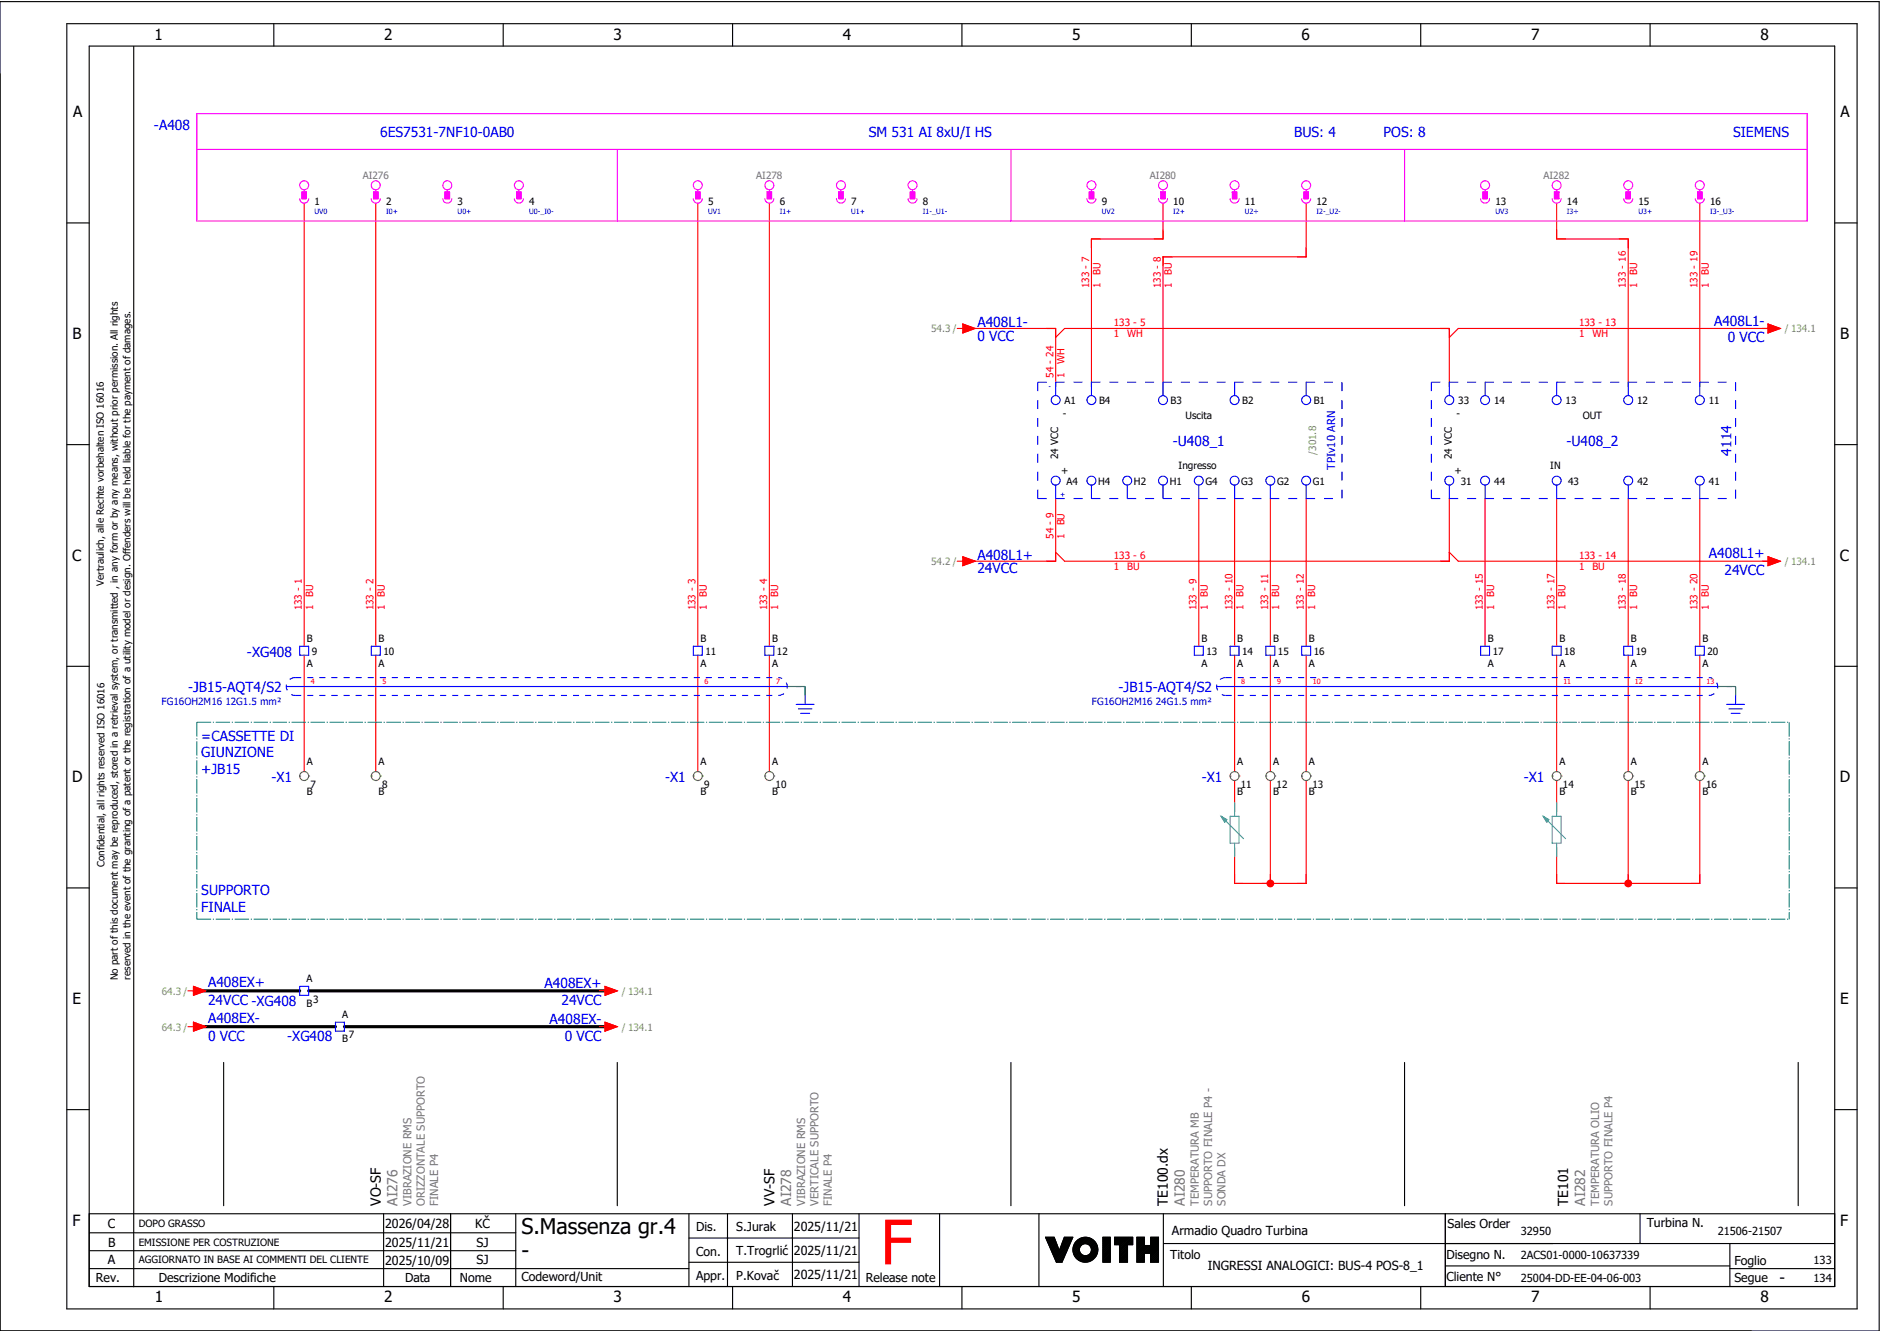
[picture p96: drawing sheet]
<svg xmlns="http://www.w3.org/2000/svg" width="421mm" height="297mm" viewBox="0 0 421 297" stroke-linecap="round" stroke-linejoin="round" font-family="sans-serif">
<defs><g id="words">
<text font-size="13.8" fill="#f00" x="196.9" y="282.5">F</text>
<g font-size="4.8">
<text x="116.6" y="275.8">S.Massenza gr.4</text>
<text x="116.6" y="281.1">-</text>
</g>
<g font-size="3.4">
<text x="34.5" y="9">1</text>
<text x="85.9" y="9">2</text>
<text x="137.1" y="9">3</text>
<text x="188.4" y="9">4</text>
<text x="239.7" y="9">5</text>
<text x="291" y="9">6</text>
<text x="342.3" y="9">7</text>
<text x="393.5" y="9">8</text>
<text x="16.3" y="26.2">A</text>
<text x="411.5" y="26.2">A</text>
<text x="16.2" y="75.8">B</text>
<text x="411.4" y="75.8">B</text>
<text x="16.1" y="125.3">C</text>
<text x="411.3" y="125.3">C</text>
<text x="16.1" y="174.8">D</text>
<text x="411.3" y="174.8">D</text>
<text x="16.2" y="224.4">E</text>
<text x="411.4" y="224.4">E</text>
<text x="16.2" y="273.9">F</text>
<text x="411.4" y="273.9">F</text>
<text x="397.8" y="286.6">-</text>
<text x="34.6" y="291">1</text>
<text x="85.9" y="291">2</text>
<text x="137.2" y="291">3</text>
<text x="188.4" y="291">4</text>
<text x="239.7" y="291">5</text>
<text x="291" y="291">6</text>
<text x="342.3" y="291">7</text>
<text x="393.6" y="291">8</text>
</g>
<g font-size="3.1" fill="#00f">
<text x="34.4" y="29">-A408</text>
<text x="85" y="30.6">6ES7531-7NF10-0AB0</text>
<text x="194.2" y="30.6">SM 531 AI 8xU/I HS</text>
<text x="289.3" y="30.6">BUS: 4</text>
<text x="309.3" y="30.6">POS: 8</text>
<text x="387.4" y="30.6">SIEMENS</text>
<text x="218.5" y="73.1">A408L1-</text>
<text x="218.5" y="76.1">0 VCC</text>
<text x="383.2" y="72.8">A408L1-</text>
<text x="386.2" y="76.5">0 VCC</text>
<text x="262.2" y="99.6">-U408_1</text>
<text x="350.2" y="99.6">-U408_2</text>
<text x="387.1" y="101.8" transform="rotate(-90 387.1 101.8)">4114</text>
<text x="218.5" y="125.1">A408L1+</text>
<text x="382" y="124.8">A408L1+</text>
<text x="218.5" y="128.1">24VCC</text>
<text x="385.5" y="128.5">24VCC</text>
<text x="55.2" y="146.7">-XG408</text>
<text x="42.1" y="154.6">-JB15-AQT4/S2</text>
<text x="250.1" y="154.6">-JB15-AQT4/S2</text>
<text x="45" y="165.5">=CASSETTE DI</text>
<text x="45" y="169.3">GIUNZIONE</text>
<text x="45" y="173">+JB15</text>
<text x="60.7" y="174.7">-X1</text>
<text x="148.7" y="174.7">-X1</text>
<text x="268.7" y="174.7">-X1</text>
<text x="340.7" y="174.7">-X1</text>
<text x="45" y="200">SUPPORTO</text>
<text x="45" y="203.8">FINALE</text>
<text x="46.5" y="220.6">A408EX+</text>
<text x="121.7" y="220.8">A408EX+</text>
<text x="46.5" y="224.5">24VCC -XG408</text>
<text x="125.5" y="224.5">24VCC</text>
<text x="46.5" y="228.6">A408EX-</text>
<text x="46.5" y="232.5">0 VCC</text>
<text x="64.2" y="232.7">-XG408</text>
<text x="122.9" y="228.8">A408EX-</text>
<text x="126.2" y="232.5">0 VCC</text>
</g>
<g font-size="3.1">
<text x="85.1" y="269.4" transform="rotate(-90 85.1 269.4)">VO-SF</text>
<text x="173.1" y="269.4" transform="rotate(-90 173.1 269.4)">VV-SF</text>
<text x="261.1" y="269.4" transform="rotate(-90 261.1 269.4)">TE100.dx</text>
<text x="350.6" y="269.4" transform="rotate(-90 350.6 269.4)">TE101</text>
</g>
<g font-size="3.1" fill="#767676">
<text x="88.9" y="269.4" transform="rotate(-90 88.9 269.4)">AI276</text>
<text x="176.9" y="269.4" transform="rotate(-90 176.9 269.4)">AI278</text>
<text x="264.9" y="269.4" transform="rotate(-90 264.9 269.4)">AI280</text>
<text x="354.4" y="269.4" transform="rotate(-90 354.4 269.4)">AI282</text>
</g>
<g font-size="2.8">
<text x="24.1" y="274.4">C</text>
<text x="86.1" y="274.4">2026/04/28</text>
<text x="106.2" y="274.4">KČ</text>
<text x="155.6" y="275.1">Dis.</text>
<text x="164.6" y="275.1">S.Jurak</text>
<text x="177.5" y="275">2025/11/21</text>
<text x="262" y="275.8">Armadio Quadro Turbina</text>
<text x="323.6" y="274.3">Sales Order</text>
<text x="368.1" y="274.2">Turbina N.</text>
<text x="24.2" y="278.6">B</text>
<text x="86.1" y="278.6">2025/11/21</text>
<text x="106.5" y="278.6">SJ</text>
<text x="155.6" y="280.5">Con.</text>
<text x="164.6" y="280.5">T.Trogrlić</text>
<text x="177.5" y="280.4">2025/11/21</text>
<text x="261.6" y="281.3">Titolo</text>
<text x="323.4" y="281.2">Disegno N.</text>
<text x="21.4" y="286.5">Rev.</text>
<text x="24.1" y="282.5">A</text>
<text x="35.5" y="286.4">Descrizione Modifiche</text>
<text x="86.1" y="282.6">2025/10/09</text>
<text x="90.5" y="286.5">Data</text>
<text x="102.8" y="286.5">Nome</text>
<text x="106.5" y="282.5">SJ</text>
<text x="116.6" y="286.3">Codeword/Unit</text>
<text x="155.6" y="286">Appr.</text>
<text x="164.6" y="285.9">P.Kovač</text>
<text x="177.5" y="285.8">2025/11/21</text>
<text x="193.5" y="286.5">Release note</text>
<text x="270" y="283.8">INGRESSI ANALOGICI: BUS-4 POS-8_1</text>
<text x="323.4" y="286.2">Cliente N°</text>
<text x="387.7" y="286.5">Segue</text>
<text x="387.7" y="282.6">Foglio</text>
</g>
<text font-size="2.5" fill="#00f" x="298.5" y="105" transform="rotate(-90 298.5 105)">TPIv10 ARN</text>
<g font-size="2.5" fill="#767676">
<text x="92" y="269.4" transform="rotate(-90 92 269.4)">VIBRAZIONE RMS</text>
<text x="95" y="269.4" transform="rotate(-90 95 269.4)">ORIZZONTALE SUPPORTO</text>
<text x="98" y="269.4" transform="rotate(-90 98 269.4)">FINALE P4</text>
<text x="180" y="269.4" transform="rotate(-90 180 269.4)">VIBRAZIONE RMS</text>
<text x="183" y="269.4" transform="rotate(-90 183 269.4)">VERTICALE SUPPORTO</text>
<text x="186" y="269.4" transform="rotate(-90 186 269.4)">FINALE P4</text>
<text x="268" y="269.4" transform="rotate(-90 268 269.4)">TEMPERATURA MB</text>
<text x="271" y="269.4" transform="rotate(-90 271 269.4)">SUPPORTO FINALE P4 -</text>
<text x="274" y="269.4" transform="rotate(-90 274 269.4)">SONDA DX</text>
<text x="357.5" y="269.4" transform="rotate(-90 357.5 269.4)">TEMPERATURA OLIO</text>
<text x="360.5" y="269.4" transform="rotate(-90 360.5 269.4)">SUPPORTO FINALE P4</text>
</g>
<g font-size="2.5">
<text x="340" y="275.9">32950</text>
<text x="384" y="275.9">21506-21507</text>
<text x="340" y="281.4">2ACS01-0000-10637339</text>
<text x="340" y="286.4">25004-DD-EE-04-06-003</text>
<text x="405.4" y="282.4">133</text>
<text x="405.4" y="286.4">134</text>
</g>
<g font-size="2.2" fill="#767676">
<text x="81.1" y="39.9">AI276</text>
<text x="169.1" y="39.9">AI278</text>
<text x="257.1" y="39.9">AI280</text>
<text x="345.1" y="39.9">AI282</text>
</g>
<g font-size="2.2">
<text x="70.3" y="45.8">1</text>
<text x="86.3" y="45.8">2</text>
<text x="102.3" y="45.8">3</text>
<text x="118.3" y="45.8">4</text>
<text x="158.3" y="45.8">5</text>
<text x="174.3" y="45.8">6</text>
<text x="190.3" y="45.8">7</text>
<text x="206.3" y="45.8">8</text>
<text x="246.3" y="45.8">9</text>
<text x="262.3" y="45.8">10</text>
<text x="278.3" y="45.8">11</text>
<text x="294.3" y="45.8">12</text>
<text x="334.3" y="45.8">13</text>
<text x="350.3" y="45.8">14</text>
<text x="366.3" y="45.8">15</text>
<text x="382.3" y="45.8">16</text>
<text x="237.6" y="93.1">-</text>
<text x="238" y="90.3">A1</text>
<text x="245.7" y="90.3">B4</text>
<text x="261.7" y="90.3">B3</text>
<text x="265" y="93.6">Uscita</text>
<text x="277.7" y="90.3">B2</text>
<text x="293.7" y="90.3">B1</text>
<text x="325.6" y="93.1">-</text>
<text x="326" y="90.3">33</text>
<text x="334" y="90.3">14</text>
<text x="350" y="90.3">13</text>
<text x="353.8" y="93.6">OUT</text>
<text x="366" y="90.3">12</text>
<text x="382" y="90.3">11</text>
<text x="236.5" y="102.6" transform="rotate(-90 236.5 102.6)">24 VCC</text>
<text x="237.2" y="105.9">+</text>
<text x="263.5" y="104.9">Ingresso</text>
<text x="324.5" y="102.6" transform="rotate(-90 324.5 102.6)">24 VCC</text>
<text x="325.2" y="105.9">+</text>
<text x="346.6" y="104.9">IN</text>
<text x="238.4" y="108.3">A4</text>
<text x="245.5" y="108.3">H4</text>
<text x="253.5" y="108.3">H2</text>
<text x="261.5" y="108.3">H1</text>
<text x="269.5" y="108.3">G4</text>
<text x="277.5" y="108.3">G3</text>
<text x="285.5" y="108.3">G2</text>
<text x="293.5" y="108.3">G1</text>
<text x="326.6" y="108.3">31</text>
<text x="334.1" y="108.3">44</text>
<text x="350.6" y="108.3">43</text>
<text x="366.1" y="108.3">42</text>
<text x="382.1" y="108.3">41</text>
<text x="23.2" y="130.9" transform="rotate(-90 23.2 130.9)">Vertraulich, alle Rechte vorbehalten ISO 16016</text>
<text x="68.6" y="143.4">B</text>
<text x="84.6" y="143.4">B</text>
<text x="156.6" y="143.4">B</text>
<text x="172.6" y="143.4">B</text>
<text x="268.6" y="143.4">B</text>
<text x="276.6" y="143.4">B</text>
<text x="284.6" y="143.4">B</text>
<text x="292.6" y="143.4">B</text>
<text x="332.6" y="143.4">B</text>
<text x="348.6" y="143.4">B</text>
<text x="364.6" y="143.4">B</text>
<text x="380.6" y="143.4">B</text>
<text x="68.6" y="149.1">A</text>
<text x="69.7" y="146.3">9</text>
<text x="84.6" y="149.1">A</text>
<text x="85.7" y="146.3">10</text>
<text x="156.6" y="149.1">A</text>
<text x="157.7" y="146.3">11</text>
<text x="172.6" y="149.1">A</text>
<text x="173.7" y="146.3">12</text>
<text x="268.6" y="149.1">A</text>
<text x="269.7" y="146.3">13</text>
<text x="276.6" y="149.1">A</text>
<text x="277.7" y="146.3">14</text>
<text x="284.6" y="149.1">A</text>
<text x="285.7" y="146.3">15</text>
<text x="292.6" y="149.1">A</text>
<text x="293.7" y="146.3">16</text>
<text x="332.6" y="149.1">A</text>
<text x="333.7" y="146.3">17</text>
<text x="348.6" y="149.1">A</text>
<text x="349.7" y="146.3">18</text>
<text x="364.6" y="149.1">A</text>
<text x="365.7" y="146.3">19</text>
<text x="380.6" y="149.1">A</text>
<text x="381.7" y="146.3">20</text>
<text x="68.6" y="170.9">A</text>
<text x="84.6" y="170.9">A</text>
<text x="156.6" y="170.9">A</text>
<text x="172.6" y="170.9">A</text>
<text x="276.6" y="170.9">A</text>
<text x="284.6" y="170.9">A</text>
<text x="292.6" y="170.9">A</text>
<text x="348.6" y="170.9">A</text>
<text x="364.6" y="170.9">A</text>
<text x="380.6" y="170.9">A</text>
<text x="68.6" y="177.6">B</text>
<text x="69.4" y="176">7</text>
<text x="84.6" y="177.6">B</text>
<text x="85.4" y="176">8</text>
<text x="156.6" y="177.6">B</text>
<text x="157.4" y="176">9</text>
<text x="172.6" y="177.6">B</text>
<text x="173.4" y="176">10</text>
<text x="276.6" y="177.6">B</text>
<text x="277.4" y="176">11</text>
<text x="284.6" y="177.6">B</text>
<text x="285.4" y="176">12</text>
<text x="292.6" y="177.6">B</text>
<text x="293.4" y="176">13</text>
<text x="348.6" y="177.6">B</text>
<text x="349.4" y="176">14</text>
<text x="364.6" y="177.6">B</text>
<text x="365.4" y="176">15</text>
<text x="380.6" y="177.6">B</text>
<text x="381.4" y="176">16</text>
<text x="23.4" y="193.7" transform="rotate(-90 23.4 193.7)">Confidential, all rights reserved ISO 16016</text>
<text x="26.4" y="219" transform="rotate(-90 26.4 219)">No part of this document may be reproduced, stored in a retrieval system, or transmitted , in any form or by any means, without prior permission. All rights</text>
<text x="29.2" y="218.9" transform="rotate(-90 29.2 218.9)">reserved in the event of the granting of a patent or the registration of a utility model or design. Offenders will be held liable for the payment of damages.</text>
<text x="68.5" y="219.4">A</text>
<text x="68.5" y="224.9">B</text>
<text x="70" y="224">3</text>
<text x="76.5" y="227.4">A</text>
<text x="76.5" y="232.9">B</text>
<text x="78" y="232">7</text>
<text x="31" y="274.2">DOPO GRASSO</text>
<text x="31" y="278.3">EMISSIONE PER COSTRUZIONE</text>
<text x="31" y="282.3">AGGIORNATO IN BASE AI COMMENTI DEL CLIENTE</text>
</g>
<g font-size="2.2" fill="#f00">
<text x="243.5" y="64.4" transform="rotate(-90 243.5 64.4)">133 - 7</text>
<text x="246" y="64.4" transform="rotate(-90 246 64.4)">1</text>
<text x="246" y="61.4" transform="rotate(-90 246 61.4)">BU</text>
<text x="259.5" y="64.4" transform="rotate(-90 259.5 64.4)">133 - 8</text>
<text x="262" y="64.4" transform="rotate(-90 262 64.4)">1</text>
<text x="262" y="61.4" transform="rotate(-90 262 61.4)">BU</text>
<text x="363.5" y="64.4" transform="rotate(-90 363.5 64.4)">133 - 16</text>
<text x="366" y="64.4" transform="rotate(-90 366 64.4)">1</text>
<text x="366" y="61.4" transform="rotate(-90 366 61.4)">BU</text>
<text x="379.5" y="64.4" transform="rotate(-90 379.5 64.4)">133 - 19</text>
<text x="382" y="64.4" transform="rotate(-90 382 64.4)">1</text>
<text x="382" y="61.4" transform="rotate(-90 382 61.4)">BU</text>
<text x="249" y="72.9">133 - 5</text>
<text x="249" y="75.4">1</text>
<text x="252" y="75.4">WH</text>
<text x="353" y="72.9">133 - 13</text>
<text x="353" y="75.4">1</text>
<text x="356" y="75.4">WH</text>
<text x="238" y="81.4" transform="rotate(-90 238 81.4)">WH</text>
<text x="235.5" y="84.4" transform="rotate(-90 235.5 84.4)">54 - 24</text>
<text x="238" y="84.4" transform="rotate(-90 238 84.4)">1</text>
<text x="238" y="117.4" transform="rotate(-90 238 117.4)">BU</text>
<text x="235.5" y="120.4" transform="rotate(-90 235.5 120.4)">54 - 9</text>
<text x="238" y="120.4" transform="rotate(-90 238 120.4)">1</text>
<text x="249" y="124.9">133 - 6</text>
<text x="353" y="124.9">133 - 14</text>
<text x="249" y="127.4">1</text>
<text x="252" y="127.4">BU</text>
<text x="353" y="127.4">1</text>
<text x="356" y="127.4">BU</text>
<text x="67.5" y="136.4" transform="rotate(-90 67.5 136.4)">133 - 1</text>
<text x="70" y="136.4" transform="rotate(-90 70 136.4)">1</text>
<text x="70" y="133.4" transform="rotate(-90 70 133.4)">BU</text>
<text x="83.5" y="136.4" transform="rotate(-90 83.5 136.4)">133 - 2</text>
<text x="86" y="136.4" transform="rotate(-90 86 136.4)">1</text>
<text x="86" y="133.4" transform="rotate(-90 86 133.4)">BU</text>
<text x="155.5" y="136.4" transform="rotate(-90 155.5 136.4)">133 - 3</text>
<text x="158" y="136.4" transform="rotate(-90 158 136.4)">1</text>
<text x="158" y="133.4" transform="rotate(-90 158 133.4)">BU</text>
<text x="171.5" y="136.4" transform="rotate(-90 171.5 136.4)">133 - 4</text>
<text x="174" y="136.4" transform="rotate(-90 174 136.4)">1</text>
<text x="174" y="133.4" transform="rotate(-90 174 133.4)">BU</text>
<text x="267.5" y="136.4" transform="rotate(-90 267.5 136.4)">133 - 9</text>
<text x="270" y="136.4" transform="rotate(-90 270 136.4)">1</text>
<text x="270" y="133.4" transform="rotate(-90 270 133.4)">BU</text>
<text x="275.5" y="136.4" transform="rotate(-90 275.5 136.4)">133 - 10</text>
<text x="278" y="136.4" transform="rotate(-90 278 136.4)">1</text>
<text x="278" y="133.4" transform="rotate(-90 278 133.4)">BU</text>
<text x="283.5" y="136.4" transform="rotate(-90 283.5 136.4)">133 - 11</text>
<text x="286" y="136.4" transform="rotate(-90 286 136.4)">1</text>
<text x="286" y="133.4" transform="rotate(-90 286 133.4)">BU</text>
<text x="291.5" y="136.4" transform="rotate(-90 291.5 136.4)">133 - 12</text>
<text x="294" y="136.4" transform="rotate(-90 294 136.4)">1</text>
<text x="294" y="133.4" transform="rotate(-90 294 133.4)">BU</text>
<text x="331.5" y="136.4" transform="rotate(-90 331.5 136.4)">133 - 15</text>
<text x="334" y="136.4" transform="rotate(-90 334 136.4)">1</text>
<text x="334" y="133.4" transform="rotate(-90 334 133.4)">BU</text>
<text x="347.5" y="136.4" transform="rotate(-90 347.5 136.4)">133 - 17</text>
<text x="350" y="136.4" transform="rotate(-90 350 136.4)">1</text>
<text x="350" y="133.4" transform="rotate(-90 350 133.4)">BU</text>
<text x="363.5" y="136.4" transform="rotate(-90 363.5 136.4)">133 - 18</text>
<text x="366" y="136.4" transform="rotate(-90 366 136.4)">1</text>
<text x="366" y="133.4" transform="rotate(-90 366 133.4)">BU</text>
<text x="379.5" y="136.4" transform="rotate(-90 379.5 136.4)">133 - 20</text>
<text x="382" y="136.4" transform="rotate(-90 382 136.4)">1</text>
<text x="382" y="133.4" transform="rotate(-90 382 133.4)">BU</text>
</g>
<g font-size="2.2" fill="#7ca552">
<text x="208.2" y="74.3">54.3 /</text>
<text x="399" y="74.3">/ 134.1</text>
<text x="294.2" y="101.6" transform="rotate(-90 294.2 101.6)">/301.8</text>
<text x="208.2" y="126.3">54.2 /</text>
<text x="399" y="126.3">/ 134.1</text>
<text x="36.2" y="222.3">64.3 /</text>
<text x="139" y="222.3">/ 134.1</text>
<text x="36.2" y="230.3">64.3 /</text>
<text x="139" y="230.3">/ 134.1</text>
</g>
<g font-size="2.2" fill="#00f">
<text x="36.1" y="157.5">FG16OH2M16 12G1.5 mm²</text>
<text x="244.1" y="157.5">FG16OH2M16 24G1.5 mm²</text>
</g>
<g font-size="1.6" fill="#00f">
<text x="70.3" y="47.9">UV0</text>
<text x="86.3" y="47.9">I0+</text>
<text x="102.3" y="47.9">U0+</text>
<text x="118.3" y="47.9">U0-_I0-</text>
<text x="158.3" y="47.9">UV1</text>
<text x="174.3" y="47.9">I1+</text>
<text x="190.3" y="47.9">U1+</text>
<text x="206.3" y="47.9">I1-_U1-</text>
<text x="246.3" y="47.9">UV2</text>
<text x="262.3" y="47.9">I2+</text>
<text x="278.3" y="47.9">U2+</text>
<text x="294.3" y="47.9">I2-_U2-</text>
<text x="334.3" y="47.9">UV3</text>
<text x="350.3" y="47.9">I3+</text>
<text x="366.3" y="47.9">U3+</text>
<text x="382.3" y="47.9">I3-_U3-</text>
<text x="234.4" y="87">-</text>
<text x="237" y="111.1">+</text>
</g>
<g font-size="1.6" fill="#f00">
<text x="69.5" y="152.9">4</text>
<text x="85.5" y="152.9">5</text>
<text x="157.5" y="152.9">6</text>
<text x="173.5" y="152.9">7</text>
<text x="277.5" y="152.9">8</text>
<text x="285.5" y="152.9">9</text>
<text x="293.5" y="152.9">10</text>
<text x="349.5" y="152.9">11</text>
<text x="365.5" y="152.9">12</text>
<text x="381.5" y="152.9">13</text>
</g>
</g></defs>
<g fill="none" stroke="#000" stroke-width=".25">
<path d="M0 .4h420.1v297h-420.1zM14.9 5.3h400.3v287.2h-400.3zM19.9 10.3h390.3v277.2h-390.3zM29.9 10.4v277.1M61.2 5.3v5M112.5 5.3v5M163.8 5.3v5M215.1 5.3v5M266.3 5.3v5M317.6 5.3v5M368.9 5.3v5M14.9 49.8h5"/>
<path d="M410.2 49.8h5M14.9 99.3h5M410.2 99.3h5M14.9 148.9h5M410.2 148.9h5M14.9 198.4h5M410.2 198.4h5M50 237.4v32M138 237.4v32M226 237.4v32M314 237.4v32M402 237.4v32"/>
<path d="M14.9 247.9h5M410.2 247.9h5M19.9 271.2h390.3M19.9 279.5h95.4M19.9 275.4h95.4M85.8 271.2v16.3M100.7 271.2v16.3M115.3 271.2v16.3M154 271.2v16.3M154 276.6h38M162.6 271.2v16.3M177.2 271.2v16.3"/>
<path d="M192 271.2v16.3M210.1 271.2v16.3M232.3 271.1v16.3M233.7 276.4h2l1.1 3 1.1-3h1.9l-2.4 5.6h-1.2zM233.8 276.4l-.1 .1M233.9 276.4l-.1 .2M234.1 276.4l-.3 .3M234.2 276.4l-.3 .4M234.4 276.4l-.5 .5M234.5 276.4l-.5 .6M234.7 276.4l-.7 .7M234.8 276.4l-.7 .8"/>
<path d="M235 276.4l-.9 .9M235.1 276.4l-.9 1M235.3 276.4l-1.1 1.1M235.4 276.4l-1.2 1.2M235.6 276.4l-1.3 1.3M235.7 276.5l-1.4 1.3M235.7 276.6l-1.3 1.3M235.8 276.7l-1.4 1.3M235.8 276.8l-1.3 1.3M235.9 276.9l-1.4 1.4M235.9 277l-1.3 1.4M235.9 277.1l-1.3 1.4"/>
<path d="M236 277.3l-1.3 1.3M236 277.4l-1.3 1.3M236.1 277.5l-1.3 1.3M236.1 277.6l-1.3 1.3M236.1 277.7l-1.3 1.3M236.2 277.8l-1.3 1.3M236.2 277.9l-1.3 1.3M236.3 278l-1.3 1.3M236.3 278.1l-1.3 1.3M236.3 278.2l-1.2 1.3M236.4 278.3l-1.3 1.3M236.4 278.4l-1.2 1.3"/>
<path d="M236.5 278.6l-1.3 1.2M236.5 278.7l-1.2 1.2M236.6 278.8l-1.3 1.2M236.6 278.9l-1.3 1.2M236.6 279l-1.2 1.2M236.7 279.1l-1.3 1.2M236.7 279.2l-1.2 1.3M236.8 279.3l-1.3 1.3M238 276.4l-.1 .1M238.1 276.4l-.3 .4M238.3 276.4l-.6 .6M238.4 279.8l-2.2 2.2"/>
<path d="M238.4 276.4l-.8 .8M238.5 279.5l-2.4 2.4M238.6 276.4l-1.1 1.1M238.6 279.3l-2.5 2.5M238.7 279l-2.7 2.7M238.7 276.4l-1.2 1.3M238.8 278.7l-2.8 2.9M238.9 276.4l-1.5 1.6M239 278.5l-3.1 3M239 276.4l-1.7 1.8M239.1 278.2l-3.2 3.2M239.2 276.4l-2 2.1"/>
<path d="M239.2 277.9l-3.4 3.4M239.3 277.7l-3.5 3.5M239.3 276.4l-2.2 2.3M239.4 277.4l-3.6 3.7M239.5 276.4l-2.5 2.5M239.5 277.1l-3.8 3.9M239.6 276.4l-2.7 2.8M239.7 276.9l-4 4M239.8 276.6l-4.2 4.2M239.8 276.4l-4.2 4.3M241.1 276.9l-.8 .8M241.3 279.3l-1.2 1.1"/>
<path d="M241.3 279.1l-1.2 1.2M241.3 279.4l-1.1 1.1M241.3 278.9l-1.3 1.3M241.3 279.5l-1.1 1.1M241.4 279.7l-1.1 1M241.4 278.7l-1.4 1.4M241.4 279.8l-1 1M241.4 276.7l-1.3 1.3M241.5 279.9l-1.1 1M241.5 280l-1 1M241.7 276.6l-1.7 1.7M241.9 276.5l-1.9 2"/>
<path d="M242.1 276.5l-2.2 2.2M242.3 276.5l-2.4 2.4M242.5 276.4l-2.6 2.6M242.6 276.4l-2.7 2.8M242.8 276.4l-2.9 3M242.9 276.5l-3 3M243 276.5l-3.1 3.1M243.2 276.5l-3.3 3.3M243.3 276.5l-3.4 3.4M243.4 276.6l-3.4 3.4M243.5 276.6l-1.4 1.4M243.6 276.6l-1.3 1.3"/>
<path d="M243.7 276.7l-1.2 1.2M243.9 276.7l-1.2 1.2M244 276.8l-1.2 1.1M244 276.8l-1.1 1.1M244.1 276.9l-1 1.1M244.2 276.9l-1 1.1M244.3 277l-1 1M244.4 277.1l-1 1M244.5 277.1l-1 1.1M244.6 277.2l-1.1 1M244.6 277.3l-1 1M244.7 277.4l-1 1"/>
<path d="M244.8 277.4l-1 1.1M244.8 277.5l-1 1.1M244.9 277.6l-1 1.1M245 277.7l-1.1 1.1M245 277.8l-1.1 1.1M245.1 277.9l-1.1 1.1M245.1 278l-1.1 1.1M245.2 278.1l-1.2 1.2M245.2 278.2l-1.2 1.3M245.3 278.3l-1.4 1.4M245.3 278.4l-1.5 1.5M245.3 278.5l-3.4 3.4"/>
<path d="M245.4 279.9l-2.1 2M245.4 278.7l-3.3 3.3M245.4 279.7l-2.3 2.3M245.4 278.8l-3.2 3.2M245.4 278.9l-3.1 3.1M245.4 279.5l-2.5 2.5M245.4 279.1l-2.9 2.9M245.4 279.4l-2.6 2.6M245.4 279.2l-2.8 2.8M246.6 276.4h1.6v5.6h-1.6zM246.6 276.4v.1M246.8 276.4l-.2 .3"/>
<path d="M246.9 276.4l-.3 .4M247.1 276.4l-.5 .6M247.2 276.4l-.6 .7M247.4 276.4l-.8 .9M247.5 276.4l-.9 1M247.7 276.4l-1.1 1.2M247.8 276.4l-1.2 1.3M248 276.4l-1.4 1.5M248.1 276.4l-1.5 1.6M248.2 280l-1.6 1.6M248.2 279.8l-1.6 1.7M248.2 279.7l-1.6 1.6"/>
<path d="M248.2 279.5l-1.6 1.7M248.2 279.4l-1.6 1.6M248.2 277.4l-1.6 1.7M248.2 277.3l-1.6 1.6M248.2 277.1l-1.6 1.7M248.2 277l-1.6 1.6M248.2 276.8l-1.6 1.7M248.2 276.7l-1.6 1.6M248.2 276.5l-1.6 1.7M248.2 278l-1.6 1.7M248.2 277.9l-1.6 1.6M248.2 277.7l-1.6 1.7"/>
<path d="M248.2 277.6l-1.6 1.6M248.2 279.1l-1.6 1.6M248.2 278.9l-1.6 1.7M248.2 278.8l-1.6 1.6M248.2 278.6l-1.6 1.7M248.2 278.5l-1.6 1.6M248.2 278.3l-1.6 1.7M248.2 278.2l-1.6 1.6M248.2 279.2l-1.6 1.7M249.2 276.4v.1M249.4 276.4l-.2 .2M249.5 276.4l-.3 .4"/>
<path d="M249.7 276.4l-.5 .5M249.8 276.4l-.6 .7M250 276.4l-.8 .8M250.1 276.4l-.9 1M250.3 278.1h-1.1v-1.7h4v1.7h-1.1v3.9h-1.8M250.3 278.1v3.9M250.3 276.4l-1.1 1.2M250.4 276.4l-1.2 1.3M250.6 276.4l-1.4 1.5M250.7 276.4l-1.5 1.6M250.9 276.4l-1.7 1.7M251 276.4l-1.6 1.7"/>
<path d="M251.2 276.4l-1.7 1.7M251.3 276.4l-1.6 1.7M251.5 276.4l-1.7 1.7M251.6 276.4l-1.6 1.7M251.8 276.4l-1.7 1.7M251.9 276.4l-1.6 1.7M252.1 279.9l-1.8 1.8M252.1 279.8l-1.8 1.8M252.1 278.6l-1.8 1.8M252.1 278.4l-1.8 1.8M252.1 278.3l-1.8 1.8M252.1 279.2l-1.8 1.8"/>
<path d="M252.1 279l-1.8 1.8M252.1 278.9l-1.8 1.8M252.1 278.7l-1.8 1.8M252.1 279.3l-1.8 1.8M252.1 279.6l-1.8 1.8M252.1 279.5l-1.8 1.8M252.1 276.4l-1.8 1.9M252.2 276.4l-1.9 2M252.4 276.4l-2.1 2.2M252.5 276.4l-2.2 2.3M252.7 276.4l-2.4 2.5M252.8 276.4l-2.5 2.6"/>
<path d="M253 276.4l-2.7 2.8M253.1 276.4l-2.8 2.9M253.2 277.4l-.7 .7M253.2 276.7l-2.9 2.9M253.2 276.5l-2.9 3M253.2 277.3l-.8 .8M253.2 277.1l-1 1M253.2 277l-2.9 2.9M253.2 276.8l-2.9 3M253.2 278l-.1 .1M253.2 277.9l-.2 .2M253.2 277.7l-.4 .4"/>
<path d="M253.2 277.6l-.5 .5M254.2 276.4v.1M254.3 276.4l-.1 .2M254.5 276.4l-.3 .4M254.6 276.4l-.4 .5M254.8 276.4l-.6 .7M254.9 276.4l-.7 .8M255.1 276.4l-.9 1M255.2 276.4l-1 1.1M255.4 276.4l-1.2 1.3M255.5 276.4l-1.3 1.4M255.7 276.4l-1.5 1.6"/>
<path d="M255.8 277.5l-1.6 1.7M255.8 277.4l-1.6 1.6M255.8 277.2l-1.6 1.7M255.8 277.1l-1.6 1.6M255.8 276.9l-1.6 1.7M255.8 276.8l-1.6 1.6M255.8 276.6l-1.6 1.7M255.8 276.5l-1.6 1.6M255.8 276.4v1.9M255.8 276.4h-1.6v5.6h1.6v-2h1.4M255.8 278.3h1.4v-1.9h1.8v5.6h-1.8v-2M255.8 278l-1.6 1.6"/>
<path d="M255.8 277.8l-1.6 1.7M255.8 277.7l-1.6 1.6M255.8 278.3l-1.6 1.6M255.8 278.1l-1.6 1.7M255.9 278.3l-1.7 1.8M256.1 278.3l-1.9 1.9M256.2 278.3l-2 2.1M256.4 278.3l-2.2 2.2M256.5 278.3l-2.3 2.4M256.7 278.3l-2.5 2.5M256.8 278.3l-2.6 2.7M257 278.3l-2.8 2.8"/>
<path d="M257.1 278.3l-2.9 3M257.3 276.4l-.1 .2M257.5 276.4l-.3 .3M257.6 276.4l-.4 .5M257.8 276.4l-.6 .6M257.9 276.4l-.7 .8M258.1 276.4l-.9 .9M258.2 276.4l-1 1.1M258.4 276.4l-1.2 1.2M258.5 276.4l-1.3 1.4M258.7 276.4l-1.5 1.5M258.8 276.4l-1.6 1.7"/>
<path d="M259 276.5l-1.8 1.7M259 277.5l-2.5 2.5M259 277.4l-2.7 2.6M259 277.1l-3 2.9M259 276.9l-3.1 3.1M259 277.2l-2.8 2.8M259 276.8l-4.8 4.8M259 276.6l-4.8 4.8M259 279l-1.8 1.8M259 278.9l-1.8 1.7M259 278.7l-1.8 1.8M259 278.6l-1.8 1.7"/>
<path d="M259 278.4l-1.8 1.8M259 278.3l-1.8 1.7M259 278.1l-1.9 1.9M259 278l-2.1 2M259 277.8l-2.2 2.2M259 277.7l-2.4 2.3M259 279.3l-1.8 1.8M259 279.2l-1.8 1.7M259 279.9l-1.8 1.8M259 279.8l-1.8 1.7M259 279.6l-1.8 1.8M259 279.5l-1.8 1.7"/>
<path d="M260.1 271.2v16.3M260.1 277.9h150.1M323.1 271.2v16.3M366.6 271.2v6.7M386.7 277.9v9.6M19.9 283.5h134.1M61.2 287.5v5M112.5 287.5v5M154 282h38M163.8 287.5v5M215.1 287.5v5M237.5 281.9l-.1 .1"/>
<path d="M237.6 281.7l-.4 .3M237.7 281.4l-.6 .6M237.8 281.1l-.9 .9M237.9 280.9l-1.1 1.1M238 280.6l-1.4 1.4M238.2 280.3l-1.7 1.7M238.3 280.1l-2 1.9M241.6 280l-1 1.1M241.6 280.1l-1 1M241.7 280.2l-1 1M241.8 280.3l-1 1M241.9 280.3l-1 1.1"/>
<path d="M242 280.4l-1.1 1M242.1 280.4l-1.1 1.1M242.2 280.5l-1.1 1.1M242.3 280.5l-1.1 1.1M242.4 280.6l-1.1 1.1M242.6 280.6l-1.2 1.1M242.7 280.6l-1.2 1.2M242.9 280.6l-1.3 1.2M243.1 280.5l-1.4 1.4M243.3 280.4l-1.5 1.5M245.1 280.6l-1.1 1M245.2 280.3l-1.5 1.5"/>
<path d="M245.3 280.1l-1.8 1.8M248.2 281.3l-.7 .7M248.2 281.2l-.8 .8M248.2 281l-1 1M248.2 281.5l-.5 .5M248.2 281.9l-.1 .1M248.2 281.8l-.2 .2M248.2 281.6l-.4 .4M248.2 280.9l-1.1 1.1M248.2 280.7l-1.3 1.3M248.2 280.6l-1.4 1.4M248.2 280.4l-1.6 1.6"/>
<path d="M248.2 280.3l-1.6 1.6M248.2 280.1l-1.6 1.7M252.1 281.3l-.8 .7M252.1 281.1l-.9 .9M252.1 281l-1.1 1M252.1 280.8l-1.2 1.2M252.1 280.7l-1.4 1.3M252.1 280.5l-1.5 1.5M252.1 280.4l-1.7 1.6M252.1 280.2l-1.8 1.8M252.1 281.4l-.6 .6M252.1 281.9l-.2 .1"/>
<path d="M252.1 281.7l-.3 .3M252.1 281.6l-.5 .4M252.1 280.1l-1.8 1.8M255.8 280.7l-1.3 1.3M255.8 280.5l-1.5 1.5M255.8 280.2l-1.6 1.7M255.8 280.1l-1.6 1.6M255.8 280.4l-1.6 1.6M255.8 281.9l-.1 .1M255.8 281.7l-.3 .3M255.8 281.6l-.4 .4M255.8 281.4l-.6 .6"/>
<path d="M255.8 281.3l-.7 .7M255.8 281.1l-.9 .9M255.8 281l-1 1M255.8 280.8l-1.2 1.2M259 281.9l-.2 .1M259 281.7l-.3 .3M259 281.6l-.5 .4M259 281.4l-.6 .6M259 281.3l-.8 .7M259 281.1l-.9 .9M259 281l-1.1 1M259 280.8l-1.2 1.2"/>
<path d="M259 280.7l-1.4 1.3M259 280.5l-1.5 1.5M259 280.4l-1.7 1.6M259 280.2l-1.8 1.8M259 280.1l-1.8 1.7M266.3 287.5v5M317.6 287.5v5M323.1 282.9h63.6M368.9 287.5v5M386.7 283.5h23.5"/>
<circle cx="242.6" cy="279.2" r="1.35"/>
<circle cx="242.6" cy="279.2" r="2.79"/>
</g>
<g fill="none" stroke="#f00" stroke-width=".25">
<path d="M68 45.4v99M84 45.4v99M156 45.4v99M172 45.4v99M260 45.4v8h-16v33M292 45.4v12h-32v29M348 45.4v8h16v33M380 45.4v41M216 73.4h20v13M236 75.4l2-2h86v13M396 73.4h-70l-2 2M236 111.4v14h-20"/>
<path d="M268 111.4v33M276 111.4v33M284 111.4v33M292 111.4v33M324 111.4v14h-86l-2-2M332 111.4v33M348 111.4v33M364 111.4v33M380 111.4v33M324 123.4l2 2h70M68 146.4v26M84 146.4v26"/>
<path d="M156 146.4v26M172 146.4v26M276 146.4v26M284 146.4v26M292 146.4v26M348 146.4v26M364 146.4v26M380 146.4v26M276 174.4v7M284 174.4v23h-8v-8M292 174.4v23h-6M348 174.4v7"/>
<path d="M364 174.4v23M380 174.4v23h-32v-8"/>
</g>
<path d="M176 153.4h4M178 153.4h2M180 153.4v2M384 153.4h4M388 153.4v2" fill="none" stroke="#00be00" stroke-width=".25" stroke-dasharray="3.2 .4 .3 .4" stroke-linecap="butt"/>
<path d="M44 221.4h23M44 229.4h31M69 221.4h67M77 229.4h59" fill="none" stroke="#000" stroke-width=".7"/>
<g fill="none" stroke="#f0f" stroke-width=".25">
<path d="M44 33.4h360M44 25.4h360v24h-360zM138 33.4v16M226 33.4v16M314 33.4v16M67 44.4a1 1 0 0 0 1 1 1 1 0 0 0 1-1M67.5 42.9h1v1.5h-1zM68 42.4v.5"/>
<circle cx="68" cy="41.4" r="1"/>
</g>
<path d="M67.5 42.9h1v1.5h-1z" fill="#f0f" stroke="#f0f" stroke-width=".22"/>
<circle cx="364" cy="197.4" r=".88" fill="#f00"/>
<path d="M276 195.4v2h2M282 197.4h4M284 195.4v2" fill="none" stroke="#f00" stroke-width=".25"/>
<circle cx="284" cy="197.4" r=".88" fill="#f00"/>
<g fill="none" stroke="#f00" stroke-width=".25">
<path d="M214 73.4h1.2M215.2 72.4l2.8 1-2.8 1zM394 73.4h1.2M395.2 72.4l2.8 1-2.8 1zM214 125.4h1.2M215.2 124.4l2.8 1-2.8 1zM394 125.4h1.2M395.2 124.4l2.8 1-2.8 1zM292 195.4v2h-2M42 221.4h1.2M42 229.4h1.2M43.2 220.4l2.8 1-2.8 1z"/>
<path d="M43.2 228.4l2.8 1-2.8 1zM134 221.4h1.3M134 229.4h1.3M135.3 220.4l2.7 1-2.7 1zM135.3 228.4l2.7 1-2.7 1z"/>
</g>
<path d="M386 153.4h2M388 153.4v2" fill="none" stroke="#00be00" stroke-width=".25" stroke-dasharray="3.2 .4 .3 .4" stroke-linecap="butt"/>
<g fill="none" stroke="#f0f" stroke-width=".25">
<path d="M83 44.4a1 1 0 0 0 1 1 1 1 0 0 0 1-1M83.5 42.9h1v1.5h-1zM84 42.4v.5M99 44.4a1 1 0 0 0 1 1 1 1 0 0 0 1-1M99.5 42.9h1v1.5h-1zM100 42.4v.5M115 44.4a1 1 0 0 0 1 1 1 1 0 0 0 1-1M115.5 42.9h1v1.5h-1zM116 42.4v.5M155 44.4a1 1 0 0 0 1 1 1 1 0 0 0 1-1M155.5 42.9h1v1.5h-1zM156 42.4v.5"/>
<path d="M171 44.4a1 1 0 0 0 1 1 1 1 0 0 0 1-1M171.5 42.9h1v1.5h-1zM172 42.4v.5M187 44.4a1 1 0 0 0 1 1 1 1 0 0 0 1-1M187.5 42.9h1v1.5h-1zM188 42.4v.5M203 44.4a1 1 0 0 0 1 1 1 1 0 0 0 1-1M203.5 42.9h1v1.5h-1zM204 42.4v.5M243 44.4a1 1 0 0 0 1 1 1 1 0 0 0 1-1M243.5 42.9h1v1.5h-1zM244 42.4v.5"/>
<path d="M259 44.4a1 1 0 0 0 1 1 1 1 0 0 0 1-1M259.5 42.9h1v1.5h-1zM260 42.4v.5M275 44.4a1 1 0 0 0 1 1 1 1 0 0 0 1-1M275.5 42.9h1v1.5h-1zM276 42.4v.5M291 44.4a1 1 0 0 0 1 1 1 1 0 0 0 1-1M291.5 42.9h1v1.5h-1zM292 42.4v.5M331 44.4a1 1 0 0 0 1 1 1 1 0 0 0 1-1M331.5 42.9h1v1.5h-1zM332 42.4v.5"/>
<path d="M347 44.4a1 1 0 0 0 1 1 1 1 0 0 0 1-1M347.5 42.9h1v1.5h-1zM348 42.4v.5M363 44.4a1 1 0 0 0 1 1 1 1 0 0 0 1-1M363.5 42.9h1v1.5h-1zM364 42.4v.5M379 44.4a1 1 0 0 0 1 1 1 1 0 0 0 1-1M379.5 42.9h1v1.5h-1zM380 42.4v.5"/>
<circle cx="84" cy="41.4" r="1"/>
<circle cx="100" cy="41.4" r="1"/>
<circle cx="116" cy="41.4" r="1"/>
<circle cx="156" cy="41.4" r="1"/>
<circle cx="172" cy="41.4" r="1"/>
<circle cx="188" cy="41.4" r="1"/>
<circle cx="204" cy="41.4" r="1"/>
<circle cx="244" cy="41.4" r="1"/>
<circle cx="260" cy="41.4" r="1"/>
<circle cx="276" cy="41.4" r="1"/>
<circle cx="292" cy="41.4" r="1"/>
<circle cx="332" cy="41.4" r="1"/>
<circle cx="348" cy="41.4" r="1"/>
<circle cx="364" cy="41.4" r="1"/>
<circle cx="380" cy="41.4" r="1"/>
</g>
<g fill="#f0f" stroke="#f0f" stroke-width=".22">
<path d="M83.5 42.9h1v1.5h-1z"/>
<path d="M99.5 42.9h1v1.5h-1z"/>
<path d="M115.5 42.9h1v1.5h-1z"/>
<path d="M155.5 42.9h1v1.5h-1z"/>
<path d="M171.5 42.9h1v1.5h-1z"/>
<path d="M187.5 42.9h1v1.5h-1z"/>
<path d="M203.5 42.9h1v1.5h-1z"/>
<path d="M243.5 42.9h1v1.5h-1z"/>
<path d="M259.5 42.9h1v1.5h-1z"/>
<path d="M275.5 42.9h1v1.5h-1z"/>
<path d="M291.5 42.9h1v1.5h-1z"/>
<path d="M331.5 42.9h1v1.5h-1z"/>
<path d="M347.5 42.9h1v1.5h-1z"/>
<path d="M363.5 42.9h1v1.5h-1z"/>
<path d="M379.5 42.9h1v1.5h-1z"/>
</g>
<g fill="none" stroke="#00f" stroke-width=".25">
<path d="M236 85.4v3M244 85.4v3M260 85.4v3M276 85.4v3M292 85.4v3M324 85.4v3M332 85.4v3M348 85.4v3M364 85.4v3M380 85.4v3M236 108.4v3M244 108.4v3"/>
<path d="M252 108.4v3M260 108.4v3M268 108.4v3M276 108.4v3M284 108.4v3M292 108.4v3M324 108.4v3M332 108.4v3M348 108.4v3M364 108.4v3M380 108.4v3M64 153.4h112"/>
<path d="M67 144.4h2v2h-2zM83 144.4h2v2h-2zM155 144.4h2v2h-2zM171 144.4h2v2h-2zM178 157.4h4M178.5 158.4h3M179 159.4h2M180 155.4v2M267 144.4h2v2h-2zM272 153.4h112M275 144.4h2v2h-2zM283 144.4h2v2h-2z"/>
<path d="M291 144.4h2v2h-2zM331 144.4h2v2h-2zM347 144.4h2v2h-2zM363 144.4h2v2h-2zM379 144.4h2v2h-2zM386 157.4h4M386.5 158.4h3M387 159.4h2M388 155.4v2M67 220.4h2v2h-2zM75 228.4h2v2h-2z"/>
<circle cx="236" cy="89.4" r="1"/>
<circle cx="244" cy="89.4" r="1"/>
<circle cx="260" cy="89.4" r="1"/>
<circle cx="276" cy="89.4" r="1"/>
<circle cx="292" cy="89.4" r="1"/>
<circle cx="324" cy="89.4" r="1"/>
<circle cx="332" cy="89.4" r="1"/>
<circle cx="348" cy="89.4" r="1"/>
<circle cx="364" cy="89.4" r="1"/>
<circle cx="380" cy="89.4" r="1"/>
<circle cx="236" cy="107.4" r="1"/>
<circle cx="244" cy="107.4" r="1"/>
<circle cx="252" cy="107.4" r="1"/>
<circle cx="260" cy="107.4" r="1"/>
<circle cx="268" cy="107.4" r="1"/>
<circle cx="276" cy="107.4" r="1"/>
<circle cx="284" cy="107.4" r="1"/>
<circle cx="292" cy="107.4" r="1"/>
<circle cx="324" cy="107.4" r="1"/>
<circle cx="332" cy="107.4" r="1"/>
<circle cx="348" cy="107.4" r="1"/>
<circle cx="364" cy="107.4" r="1"/>
<circle cx="380" cy="107.4" r="1"/>
</g>
<path d="M44 161.4h356M44 161.4v44M400 161.4v44M44 205.4h356" fill="none" stroke="#007f7f" stroke-width=".25" stroke-dasharray="3.2 .4 .3 .4" stroke-linecap="butt"/>
<path d="M232 85.4h68M232 85.4v26M300 85.4v26M320 85.4h68M320 85.4v26M388 85.4v26M232 111.4h68M320 111.4h68" fill="none" stroke="#00f" stroke-width=".25" stroke-dasharray="2 2" stroke-linecap="butt"/>
<path d="M66 155.4h108M66 151.4h108M66 151.4a2 2 0 0 0-2 2 2 2 0 0 0 2 2M174 155.4a2 2 0 0 0 2-2 2 2 0 0 0-2-2M274 155.4h108M274 151.4h108M274 151.4a2 2 0 0 0-2 2 2 2 0 0 0 2 2M382 155.4a2 2 0 0 0 2-2 2 2 0 0 0-2-2" fill="none" stroke="#00f" stroke-width=".25" stroke-dasharray="1.4 1.4" stroke-linecap="butt"/>
<g fill="none" stroke="#52a5a5" stroke-width=".25">
<path d="M276 179.4v3M348 179.4v3M273 182.4l5 5M273 182.4l.7 1.2M273 182.4l1.3 .7-.6 .5M273.7 183.6h.1M275 182.4h2v6h-2zM276 188.4v3M345 182.4l5 5M345 182.4l.8 1.2M345 182.4l1.2 .7-.4 .5M345.8 183.6h.1"/>
<path d="M347 182.4h2v6h-2zM348 188.4v3"/>
</g>
<g fill="#52a5a5" stroke="#52a5a5" stroke-width=".22">
<path d="M345 182.4l1.2 .7-.4 .5z"/>
<path d="M273 182.4l1.3 .7-.6 .5z"/>
</g>
<g fill="none" stroke="#a57c00" stroke-width=".25">
<path d="M67 173.4h.1M67 173.4a1 1 0 0 0 1 1M68 174.4h.1M68 172.4a1 1 0 0 1 1 1M68 172.4h.1M68 172.4a1 1 0 0 0-1 1M69 173.4a1 1 0 0 1-1 1M69 173.4h.1M83 173.4h.1M83 173.4a1 1 0 0 0 1 1M84 174.4h.1M84 172.4a1 1 0 0 1 1 1"/>
<path d="M84 172.4h.1M84 172.4a1 1 0 0 0-1 1M85 173.4a1 1 0 0 1-1 1M85 173.4h.1M155 173.4h.1M155 173.4a1 1 0 0 0 1 1M156 174.4h.1M156 172.4a1 1 0 0 1 1 1M156 172.4h.1M156 172.4a1 1 0 0 0-1 1M157 173.4a1 1 0 0 1-1 1M157 173.4h.1"/>
<path d="M171 173.4h.1M171 173.4a1 1 0 0 0 1 1M172 174.4h.1M172 172.4a1 1 0 0 1 1 1M172 172.4h.1M172 172.4a1 1 0 0 0-1 1M173 173.4a1 1 0 0 1-1 1M173 173.4h.1M275 173.4h.1M275 173.4a1 1 0 0 0 1 1M276 174.4h.1M276 172.4a1 1 0 0 1 1 1"/>
<path d="M276 172.4h.1M276 172.4a1 1 0 0 0-1 1M277 173.4a1 1 0 0 1-1 1M277 173.4h.1M283 173.4h.1M283 173.4a1 1 0 0 0 1 1M284 174.4h.1M284 172.4a1 1 0 0 1 1 1M284 172.4h.1M284 172.4a1 1 0 0 0-1 1M285 173.4a1 1 0 0 1-1 1M285 173.4h.1"/>
<path d="M291 173.4h.1M291 173.4a1 1 0 0 0 1 1M292 174.4h.1M292 172.4a1 1 0 0 1 1 1M292 172.4h.1M292 172.4a1 1 0 0 0-1 1M293 173.4a1 1 0 0 1-1 1M293 173.4h.1M347 173.4h.1M347 173.4a1 1 0 0 0 1 1M348 174.4h.1M348 172.4a1 1 0 0 1 1 1"/>
<path d="M348 172.4h.1M348 172.4a1 1 0 0 0-1 1M349 173.4a1 1 0 0 1-1 1M349 173.4h.1M363 173.4h.1M363 173.4a1 1 0 0 0 1 1M364 174.4h.1M364 172.4a1 1 0 0 1 1 1M364 172.4h.1M364 172.4a1 1 0 0 0-1 1M365 173.4a1 1 0 0 1-1 1M365 173.4h.1"/>
<path d="M379 173.4h.1M379 173.4a1 1 0 0 0 1 1M380 174.4h.1M380 172.4a1 1 0 0 1 1 1M380 172.4h.1M380 172.4a1 1 0 0 0-1 1M381 173.4a1 1 0 0 1-1 1M381 173.4h.1"/>
</g>
<g fill="#f00" stroke="#f00" stroke-width=".22">
<path d="M215.2 124.4l2.8 1-2.8 1z"/>
<path d="M215.2 72.4l2.8 1-2.8 1z"/>
<path d="M43.2 220.4l2.8 1-2.8 1z"/>
<path d="M43.2 228.4l2.8 1-2.8 1z"/>
<path d="M395.2 72.4l2.8 1-2.8 1z"/>
<path d="M395.2 124.4l2.8 1-2.8 1z"/>
<path d="M135.3 220.4l2.7 1-2.7 1z"/>
<path d="M135.3 228.4l2.7 1-2.7 1z"/>
</g>
<use href="#words"/>
</svg>
